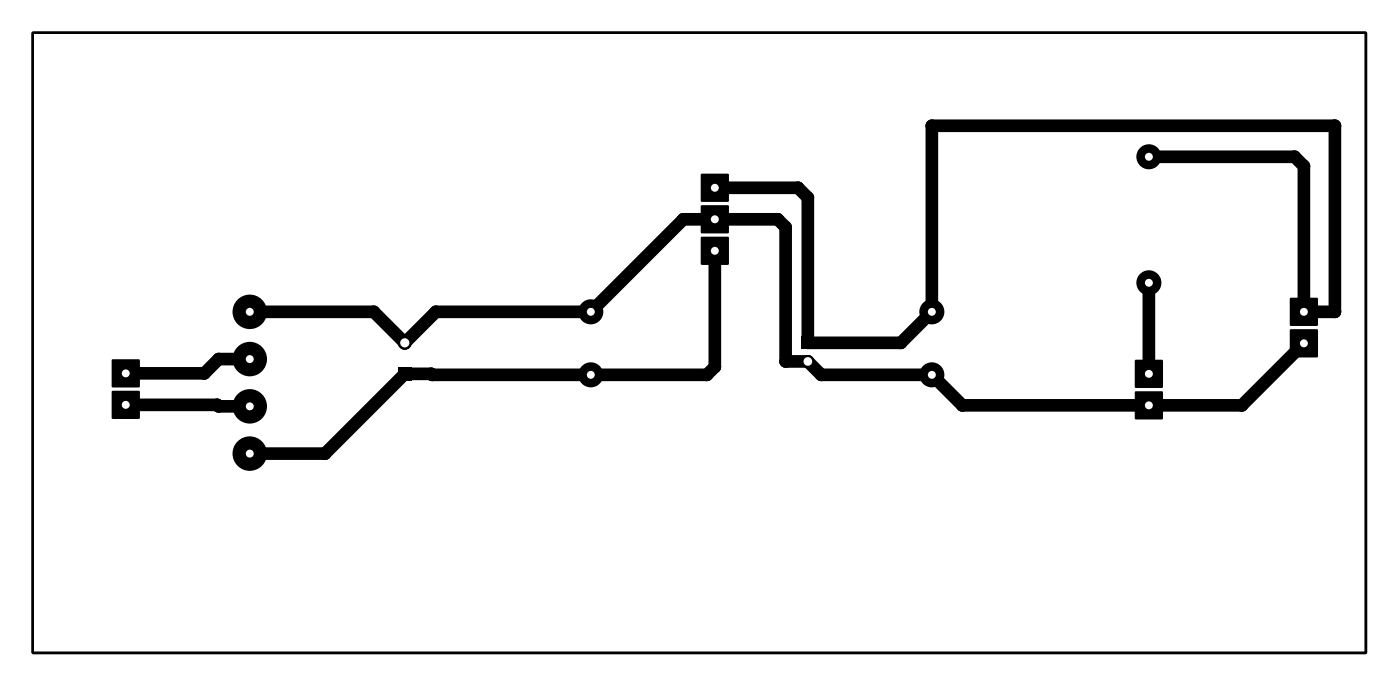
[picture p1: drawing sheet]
<svg xmlns="http://www.w3.org/2000/svg" width="113mm" height="55mm" viewBox="0 0 113 55" stroke-linecap="round" stroke-linejoin="round" font-family="sans-serif">
<g fill="#000">
<path d="M56.5 16.6h2.2v2.2h-2.2z" fill-rule="evenodd"/>
<path d="M56.5 14h2.2v2.2h-2.2z" fill-rule="evenodd"/>
<path d="M9 31.5h2.2v2.2h-2.2z" fill-rule="evenodd"/>
<path d="M9 29h2.2v2.2h-2.2z" fill-rule="evenodd"/>
<path d="M32.1 29.6h1.1v1.1h-1.1z" fill-rule="evenodd"/>
<path d="M32.1 29.6h1.1v1.1h-1.1z" fill-rule="evenodd"/>
<path d="M56.5 19.1h2.2v2.2h-2.2z" fill-rule="evenodd"/>
<path d="M64.6 27.1h1.1v1.1h-1.1z" fill-rule="evenodd"/>
<path d="M64.6 27.1h1.1v1.1h-1.1z" fill-rule="evenodd"/>
<path d="M91.5 29h2.2v2.2h-2.2z" fill-rule="evenodd"/>
<path d="M91.5 31.6h2.2v2.2h-2.2z" fill-rule="evenodd"/>
<path d="M104 24h2.2v2.2h-2.2z" fill-rule="evenodd"/>
<path d="M104 26.6h2.2v2.2h-2.2z" fill-rule="evenodd"/>
<circle cx="55.1" cy="17.7" r=".51"/>
<circle cx="62.7" cy="17.7" r=".51"/>
<circle cx="63.3" cy="18.3" r=".51"/>
<circle cx="64.3" cy="15.1" r=".51"/>
<circle cx="65.1" cy="15.9" r=".51"/>
<circle cx="75.1" cy="10.1" r=".51"/>
<circle cx="92.6" cy="12.6" r="1.01"/>
<circle cx="104.4" cy="12.6" r=".51"/>
<circle cx="105.1" cy="13.4" r=".51"/>
<circle cx="107.6" cy="10.1" r=".51"/>
<circle cx="16.5" cy="30.1" r=".51"/>
<circle cx="17.5" cy="32.6" r=".51"/>
<circle cx="17.6" cy="28.9" r=".51"/>
<circle cx="17.6" cy="32.8" r=".51"/>
<circle cx="20.1" cy="32.8" r="1.39"/>
<circle cx="20.1" cy="25.1" r="1.39"/>
<circle cx="20.1" cy="36.6" r="1.39"/>
<circle cx="20.1" cy="29" r="1.39"/>
<circle cx="20.1" cy="36.6" r="1.27"/>
<circle cx="26.2" cy="36.6" r=".51"/>
<circle cx="30.1" cy="25.1" r=".51"/>
<circle cx="32.6" cy="27.6" r=".56"/>
<circle cx="34.8" cy="30.1" r=".51"/>
<circle cx="34.8" cy="30.2" r=".51"/>
<circle cx="35.1" cy="25.1" r=".51"/>
<circle cx="47.6" cy="25.1" r="1.01"/>
<circle cx="47.6" cy="30.2" r="1.01"/>
<circle cx="57" cy="30.2" r=".51"/>
<circle cx="57.6" cy="29.6" r=".51"/>
<circle cx="63.3" cy="29.1" r=".51"/>
<circle cx="65.1" cy="29.1" r=".52"/>
<circle cx="66.2" cy="30.2" r=".51"/>
<circle cx="72.6" cy="27.6" r=".51"/>
<circle cx="75.1" cy="25.1" r="1.01"/>
<circle cx="75.1" cy="30.2" r="1.01"/>
<circle cx="77.6" cy="32.7" r=".51"/>
<circle cx="92.6" cy="22.8" r="1.01"/>
<circle cx="100.1" cy="32.7" r=".51"/>
<circle cx="107.6" cy="25.1" r=".51"/>
</g>
<path d="M2.6 2.6h107.5v50h-107.5z" fill="none" stroke="#000" stroke-width=".2"/>
<path d="M92.6 12.6h11.8l.7 .8v11.7h2.5v-15h-32.5v15l-2.5 2.5h-7.5v-11.7l-.8-.8h-6.7M10.1 32.6h7.4l.1 .2h2.5M20.1 25.1h10l2.5 2.5 2.5-2.5h12.5l7.5-7.4h7.6l.6 .6v10.8h1.8l1.1 1.1h8.9l2.5 2.5h22.5l5-5M20.1 28.9h-2.5l-1.1 1.2h-6.4M57.6 20.2v9.4l-.6 .6h-22.2v-.1h-2.2l-6.4 6.5h-6.1M92.6 22.8v7.3" fill="none" stroke="#000" stroke-width="1"/>
<circle cx="20.1" cy="36.6" r=".32" fill="#fff"/>
<circle cx="20.1" cy="25.1" r="1.27" fill="#000"/>
<circle cx="20.1" cy="25.1" r=".32" fill="#fff"/>
<circle cx="20.1" cy="32.8" r="1.27" fill="#000"/>
<circle cx="20.1" cy="32.8" r=".32" fill="#fff"/>
<circle cx="20.1" cy="29" r="1.27" fill="#000"/>
<circle cx="20.1" cy="28.9" r=".32" fill="#fff"/>
<path d="M32.1 29.6h1.1v1.1h-1.1z" fill="#000"/>
<circle cx="32.6" cy="27.6" r=".56" fill="#000"/>
<circle cx="32.6" cy="27.6" r=".37" fill="#fff"/>
<circle cx="47.6" cy="30.2" r=".89" fill="#000"/>
<circle cx="47.6" cy="30.2" r=".32" fill="#fff"/>
<circle cx="47.6" cy="25.1" r=".89" fill="#000"/>
<circle cx="47.6" cy="25.1" r=".32" fill="#fff"/>
<path d="M9.1 31.6h2v2h-2z" fill="#000"/>
<circle cx="10.1" cy="32.6" r=".32" fill="#fff"/>
<path d="M9.1 29.1h2v2h-2z" fill="#000"/>
<circle cx="10.1" cy="30.1" r=".32" fill="#fff"/>
<path d="M91.6 29.1h2v2h-2z" fill="#000"/>
<circle cx="92.6" cy="30.1" r=".32" fill="#fff"/>
<path d="M91.6 31.7h2v2h-2z" fill="#000"/>
<circle cx="92.6" cy="32.7" r=".32" fill="#fff"/>
<path d="M56.6 19.2h2v2h-2z" fill="#000"/>
<circle cx="57.6" cy="20.2" r=".32" fill="#fff"/>
<path d="M56.6 16.7h2v2h-2z" fill="#000"/>
<circle cx="57.6" cy="17.7" r=".32" fill="#fff"/>
<path d="M56.6 14.1h2v2h-2z" fill="#000"/>
<circle cx="57.6" cy="15.1" r=".32" fill="#fff"/>
<circle cx="92.6" cy="12.6" r=".89" fill="#000"/>
<circle cx="92.6" cy="12.6" r=".32" fill="#fff"/>
<circle cx="92.6" cy="22.8" r=".89" fill="#000"/>
<circle cx="92.6" cy="22.8" r=".32" fill="#fff"/>
<circle cx="75.1" cy="25.1" r=".89" fill="#000"/>
<circle cx="75.1" cy="25.1" r=".32" fill="#fff"/>
<circle cx="75.1" cy="30.2" r=".89" fill="#000"/>
<circle cx="75.1" cy="30.2" r=".32" fill="#fff"/>
<path d="M64.6 27.1h1.1v1.1h-1.1z" fill="#000"/>
<circle cx="65.1" cy="29.1" r=".52" fill="#000"/>
<circle cx="65.1" cy="29.1" r=".35" fill="#fff"/>
<path d="M104.1 24.1h2v2h-2z" fill="#000"/>
<circle cx="105.1" cy="25.1" r=".32" fill="#fff"/>
<path d="M104.1 26.7h2v2h-2z" fill="#000"/>
<circle cx="105.1" cy="27.7" r=".32" fill="#fff"/>
<path d="M2.6 2.6h107.5v50h-107.5z" fill="none" stroke="#000" stroke-width=".2"/>
</svg>
